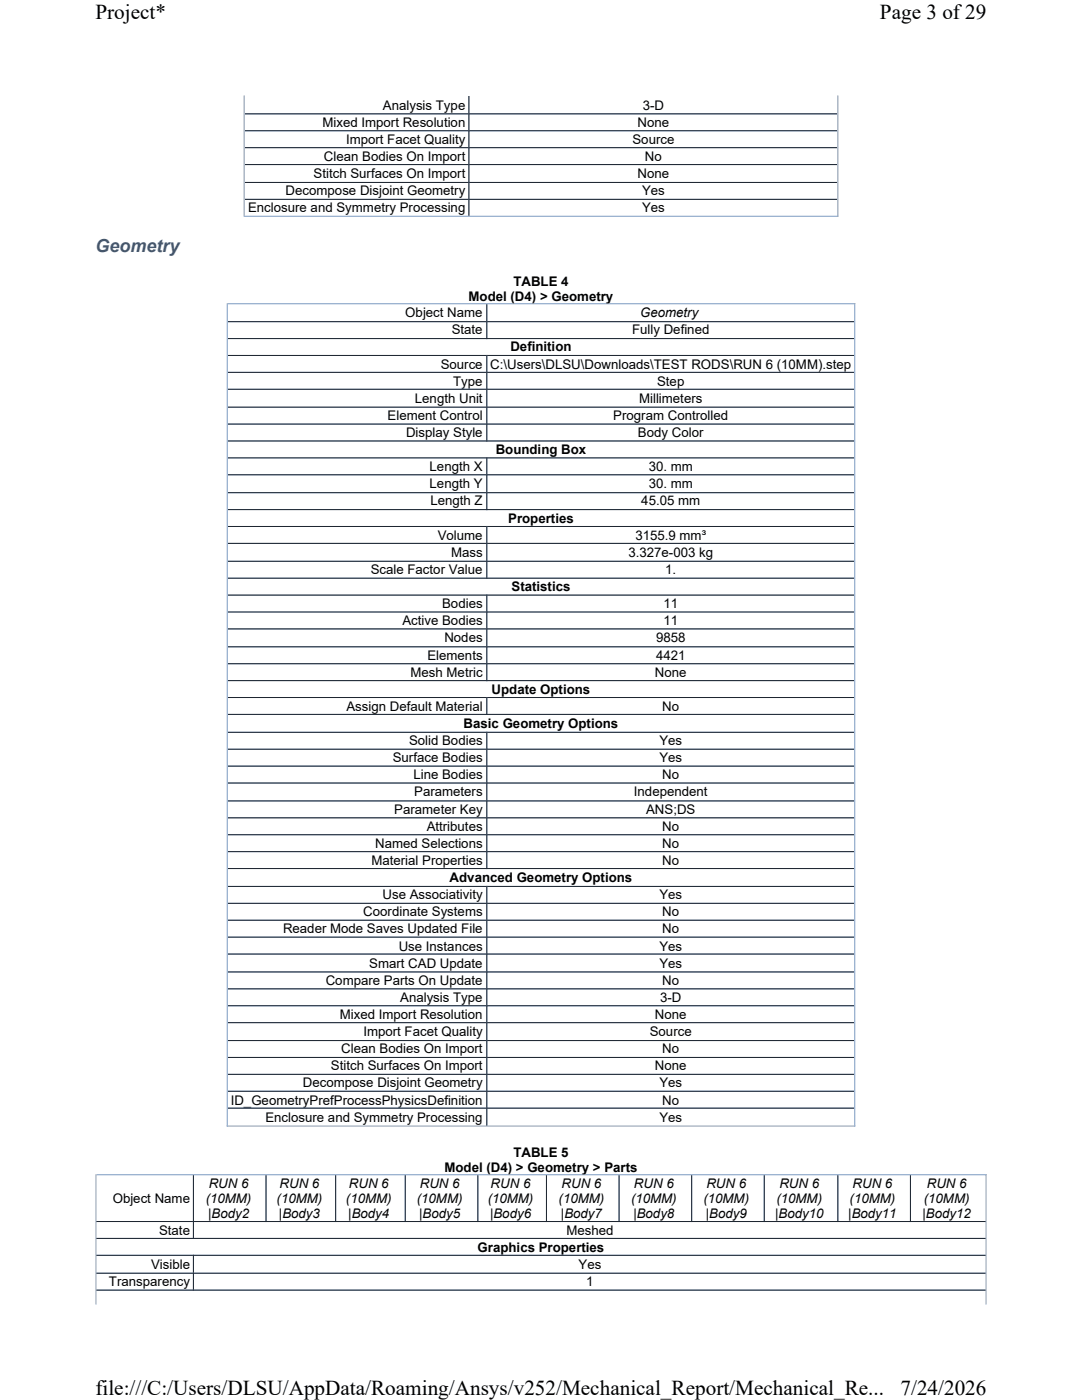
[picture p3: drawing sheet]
<svg xmlns="http://www.w3.org/2000/svg" width="216mm" height="279mm" viewBox="0 0 216 279" stroke-linecap="round" stroke-linejoin="round" font-family="sans-serif">
<defs><g id="words">
<g font-size="4.2">
<text x="19" y="3.8">Project*</text>
<text x="175.6" y="3.8">Page 3 of29</text>
<text x="19" y="278.5">file:///C:/Users/DLSU/AppData/Roaming/Ansys/v252/Mechanical_Report/Mechanical_Re...</text>
<text x="179.7" y="278.5">7/24/2026</text>
</g>
<text font-size="3.6" fill="#3b577d" x="19" y="50.2">Geometry</text>
<g font-size="2.6">
<text x="76.4" y="21.9">Analysis Type</text>
<text x="128.3" y="21.9">3-D</text>
<text x="64.3" y="25.3">Mixed Import Resolution</text>
<text x="69" y="28.7">Import Facet Quality</text>
<text x="126.2" y="28.7">Source</text>
<text x="127.2" y="25.3">None</text>
<text x="62.6" y="35.5">Stitch Surfaces On Import</text>
<text x="64.6" y="32.1">Clean Bodies On Import</text>
<text x="127.2" y="35.5">None</text>
<text x="128.7" y="32.1">No</text>
<text x="57" y="39">Decompose Disjoint Geometry</text>
<text x="128.1" y="39">Yes</text>
<text x="49.5" y="42.4">Enclosure and Symmetry Processing</text>
<text x="128.1" y="42.4">Yes</text>
<text x="102.4" y="57.1">TABLE 4</text>
<text x="80.9" y="63.3">Object Name</text>
<text x="93.5" y="60">Model (D4) &gt; Geometry</text>
<text x="127.7" y="63.3">Geometry</text>
<text x="90.1" y="66.7">State</text>
<text x="101.8" y="70.1">Definition</text>
<text x="126.1" y="66.7">Fully Defined</text>
<text x="87.9" y="73.6">Source</text>
<text x="90.4" y="77">Type</text>
<text x="97.8" y="73.6">C:\Users\DLSU\Downloads\TEST RODS\RUN 6 (10MM).step</text>
<text x="131.1" y="77">Step</text>
<text x="77.3" y="83.8">Element Control</text>
<text x="82.8" y="80.4">Length Unit</text>
<text x="122.4" y="83.8">Program Controlled</text>
<text x="127.5" y="80.4">Millimeters</text>
<text x="81" y="87.2">Display Style</text>
<text x="127.3" y="87.2">Body Color</text>
<text x="85.7" y="94">Length X</text>
<text x="98.9" y="90.6">Bounding Box</text>
<text x="129.4" y="94">30. mm</text>
<text x="85.7" y="97.5">Length Y</text>
<text x="85.9" y="100.9">Length Z</text>
<text x="128" y="100.9">45.05 mm</text>
<text x="129.4" y="97.5">30. mm</text>
<text x="87.3" y="107.7">Volume</text>
<text x="101.4" y="104.3">Properties</text>
<text x="126.8" y="107.7">3155.9 mm³</text>
<text x="90" y="111.1">Mass</text>
<text x="125.4" y="111.1">3.327e-003 kg</text>
<text x="74" y="114.5">Scale Factor Value</text>
<text x="102.1" y="118">Statistics</text>
<text x="132.7" y="114.5">1.</text>
<text x="80.3" y="124.8">Active Bodies</text>
<text x="88.2" y="121.4">Bodies</text>
<text x="132.4" y="121.4">11</text>
<text x="132.4" y="124.8">11</text>
<text x="85.3" y="131.6">Elements</text>
<text x="88.7" y="128.2">Nodes</text>
<text x="130.9" y="128.2">9858</text>
<text x="130.9" y="131.6">4421</text>
<text x="81.9" y="135">Mesh Metric</text>
<text x="130.7" y="135">None</text>
<text x="69.1" y="141.9">Assign Default Material</text>
<text x="98.1" y="138.5">Update Options</text>
<text x="132.2" y="141.9">No</text>
<text x="81.6" y="148.7">Solid Bodies</text>
<text x="92.5" y="145.3">Basic Geometry Options</text>
<text x="131.6" y="148.7">Yes</text>
<text x="78.4" y="152.1">Surface Bodies</text>
<text x="82.5" y="155.5">Line Bodies</text>
<text x="131.6" y="152.1">Yes</text>
<text x="132.2" y="155.5">No</text>
<text x="82.6" y="159">Parameters</text>
<text x="126.5" y="159">Independent</text>
<text x="78.7" y="162.4">Parameter Key</text>
<text x="85.1" y="165.8">Attributes</text>
<text x="128.9" y="162.4">ANS;DS</text>
<text x="132.2" y="165.8">No</text>
<text x="74.1" y="172.6">Material Properties</text>
<text x="74.8" y="169.2">Named Selections</text>
<text x="132.2" y="169.2">No</text>
<text x="132.2" y="172.6">No</text>
<text x="76.3" y="179.5">Use Associativity</text>
<text x="89.7" y="176">Advanced Geometry Options</text>
<text x="131.6" y="179.5">Yes</text>
<text x="72.5" y="182.9">Coordinate Systems</text>
<text x="132.2" y="182.9">No</text>
<text x="56.5" y="186.3">Reader Mode Saves Updated File</text>
<text x="79.6" y="189.7">Use Instances</text>
<text x="131.6" y="189.7">Yes</text>
<text x="132.2" y="186.3">No</text>
<text x="65" y="196.5">Compare Parts On Update</text>
<text x="73.7" y="193.1">Smart CAD Update</text>
<text x="131.6" y="193.1">Yes</text>
<text x="132.2" y="196.5">No</text>
<text x="67.8" y="203.4">Mixed Import Resolution</text>
<text x="79.8" y="199.9">Analysis Type</text>
<text x="130.7" y="203.4">None</text>
<text x="131.7" y="199.9">3-D</text>
<text x="72.5" y="206.8">Import Facet Quality</text>
<text x="129.7" y="206.8">Source</text>
<text x="66" y="213.6">Stitch Surfaces On Import</text>
<text x="68.1" y="210.2">Clean Bodies On Import</text>
<text x="130.7" y="213.6">None</text>
<text x="132.2" y="210.2">No</text>
<text x="46" y="220.4">ID_GeometryPrefProcessPhysicsDefinition</text>
<text x="60.4" y="217">Decompose Disjoint Geometry</text>
<text x="131.6" y="217">Yes</text>
<text x="132.2" y="220.4">No</text>
<text x="52.9" y="223.9">Enclosure and Symmetry Processing</text>
<text x="131.6" y="223.9">Yes</text>
<text x="88.7" y="233.8">Model (D4) &gt; Geometry &gt; Parts</text>
<text x="102.4" y="230.8">TABLE 5</text>
<text x="41.6" y="237.1">RUN 6</text>
<text x="55.8" y="237.1">RUN 6</text>
<text x="69.6" y="237.1">RUN 6</text>
<text x="83.8" y="237.1">RUN 6</text>
<text x="97.9" y="237.1">RUN 6</text>
<text x="112" y="237.1">RUN 6</text>
<text x="126.5" y="237.1">RUN 6</text>
<text x="141" y="237.1">RUN 6</text>
<text x="155.5" y="237.1">RUN 6</text>
<text x="170.1" y="237.1">RUN 6</text>
<text x="184.9" y="237.1">RUN 6</text>
<text x="22.5" y="240">Object Name</text>
<text x="41.1" y="240">(10MM)</text>
<text x="41.5" y="243">|Body2</text>
<text x="55.2" y="240">(10MM)</text>
<text x="55.7" y="243">|Body3</text>
<text x="69" y="240">(10MM)</text>
<text x="69.5" y="243">|Body4</text>
<text x="83.2" y="240">(10MM)</text>
<text x="83.6" y="243">|Body5</text>
<text x="97.3" y="240">(10MM)</text>
<text x="97.8" y="243">|Body6</text>
<text x="111.5" y="240">(10MM)</text>
<text x="111.9" y="243">|Body7</text>
<text x="125.9" y="240">(10MM)</text>
<text x="126.4" y="243">|Body8</text>
<text x="140.4" y="240">(10MM)</text>
<text x="140.8" y="243">|Body9</text>
<text x="154.7" y="243">|Body10</text>
<text x="154.9" y="240">(10MM)</text>
<text x="169.3" y="243">|Body11</text>
<text x="169.5" y="240">(10MM)</text>
<text x="184.1" y="243">|Body12</text>
<text x="184.3" y="240">(10MM)</text>
<text x="31.7" y="246.4">State</text>
<text x="95.3" y="249.8">Graphics Properties</text>
<text x="113" y="246.4">Meshed</text>
<text x="21.7" y="256.7">Transparency</text>
<text x="30.1" y="253.2">Visible</text>
<text x="115.4" y="253.2">Yes</text>
<text x="117" y="256.7">1</text>
</g>
</g></defs>
<g fill="none" stroke="#7a99c0" stroke-width=".2">
<path d="M48.7 19.1v24M93.6 19.3v23.8M167.2 19.1v24.2M48.9 22.7h118.1M48.9 26.1h118.1M48.9 29.5h118.1M48.9 32.8h118.1M48.9 36.4h118.1M48.9 39.8h118.1M48.6 43.2h118.7M45.3 60.5v164.3M45.4 60.6h125.3"/>
<path d="M45.5 64.2h124.9M45.5 67.6h124.9M45.5 70.9h124.9M45.5 74.3h124.9M45.5 77.7h124.9M97.1 60.8v6.9M97.1 70.8v17.3M170.6 60.5v164.3M45.5 81.3h124.9M45.5 84.6h124.9M45.5 88h124.9M45.5 91.4h124.9"/>
<path d="M45.5 94.8h124.9M45.5 98.3h124.9M97.1 91.3v10.5M45.5 101.7h124.9M45.5 105.1h124.9M45.5 108.4h124.9M45.5 112h124.9M45.5 115.4h124.9M45.5 118.8h124.9M97.1 105v10.5M97.1 118.7v17.2M45.5 122.1h124.9"/>
<path d="M45.5 125.5h124.9M45.5 129.1h124.9M45.5 132.5h124.9M45.5 135.8h124.9M45.5 139.2h124.9M97.1 139.1v3.6M45.5 142.6h124.9M45.5 146.1h124.9M45.5 149.5h124.9M45.5 152.9h124.9M45.5 156.3h124.9M45.5 159.8h124.9"/>
<path d="M97.1 146.1v27.3M45.5 163.2h124.9M45.5 166.6h124.9M45.5 170h124.9M45.5 173.3h124.9M45.5 176.9h124.9M97.1 176.8v47.8M45.5 180.3h124.9M45.5 183.7h124.9M45.5 187h124.9M45.5 190.4h124.9M45.5 194h124.9"/>
<path d="M45.5 197.3h124.9M45.5 200.7h124.9M45.5 204.1h124.9M45.5 207.7h124.9M45.5 211h124.9M45.5 214.4h124.9M45.5 217.8h124.9M19.1 234.4v26M19.2 234.5h177.6M38.6 234.6v12.7M45.2 224.7h125.5M45.5 221.2h124.9"/>
<path d="M53.1 234.6v9.3M67 234.6v9.3M80.9 234.6v9.3M95.3 234.6v9.3M109 234.6v9.3M123.5 234.6v9.3M138 234.6v9.3M152.5 234.6v9.3M167.2 234.6v9.3M181.7 234.6v9.3M196.8 234.4v26M19.3 250.5h177.3"/>
<path d="M19.3 243.8h177.3M19.3 247.2h177.3M19.3 254.1h177.3M19.3 257.5h177.3M38.6 250.4v7.2"/>
</g>
<g fill="none" stroke="#1e2630" stroke-width=".2">
<path d="M93.6 19.3v23.8M48.9 22.7h118.1M48.9 26.1h118.1M48.9 29.5h118.1M48.9 32.8h118.1M48.9 36.4h118.1M48.9 39.8h118.1M45.5 64.2h124.9M45.5 67.6h124.9M45.5 70.9h124.9M45.5 74.3h124.9M45.5 77.7h124.9"/>
<path d="M97.1 60.8v6.9M97.1 70.8v17.3M45.5 81.3h124.9M45.5 84.6h124.9M45.5 88h124.9M45.5 91.4h124.9M45.5 94.8h124.9M45.5 98.3h124.9M97.1 91.3v10.5M45.5 101.7h124.9M45.5 105.1h124.9M45.5 108.4h124.9"/>
<path d="M45.5 112h124.9M45.5 115.4h124.9M45.5 118.8h124.9M97.1 105v10.5M97.1 118.7v17.2M45.5 122.1h124.9M45.5 125.5h124.9M45.5 129.1h124.9M45.5 132.5h124.9M45.5 135.8h124.9M45.5 139.2h124.9M97.1 139.1v3.6"/>
<path d="M45.5 142.6h124.9M45.5 146.1h124.9M45.5 149.5h124.9M45.5 152.9h124.9M45.5 156.3h124.9M45.5 159.8h124.9M97.1 146.1v27.3M45.5 163.2h124.9M45.5 166.6h124.9M45.5 170h124.9M45.5 173.3h124.9M45.5 176.9h124.9"/>
<path d="M97.1 176.8v47.8M45.5 180.3h124.9M45.5 183.7h124.9M45.5 187h124.9M45.5 190.4h124.9M45.5 194h124.9M45.5 197.3h124.9M45.5 200.7h124.9M45.5 204.1h124.9M45.5 207.7h124.9M45.5 211h124.9M45.5 214.4h124.9"/>
<path d="M45.5 217.8h124.9M38.6 234.6v12.7M45.5 221.2h124.9M53.1 234.6v9.1M67 234.6v9.1M80.9 234.6v9.1M95.3 234.6v9.1M109 234.6v9.1M123.5 234.6v9.1M138 234.6v9.1M152.5 234.6v9.1M167.2 234.6v9.1"/>
<path d="M181.7 234.6v9.1M19.3 247.2h177.3M19.3 257.5h177.3M19.3 243.8h177.3M19.3 250.5h177.3M19.3 254.1h177.3M38.6 250.4v7.2"/>
</g>
<g fill="#fff">
<path d="M19 0h177.8v4.7h-177.8z" fill-rule="evenodd"/>
<path d="M19 274.7h177.8v4.7h-177.8z" fill-rule="evenodd"/>
</g>
<use href="#words"/>
</svg>
